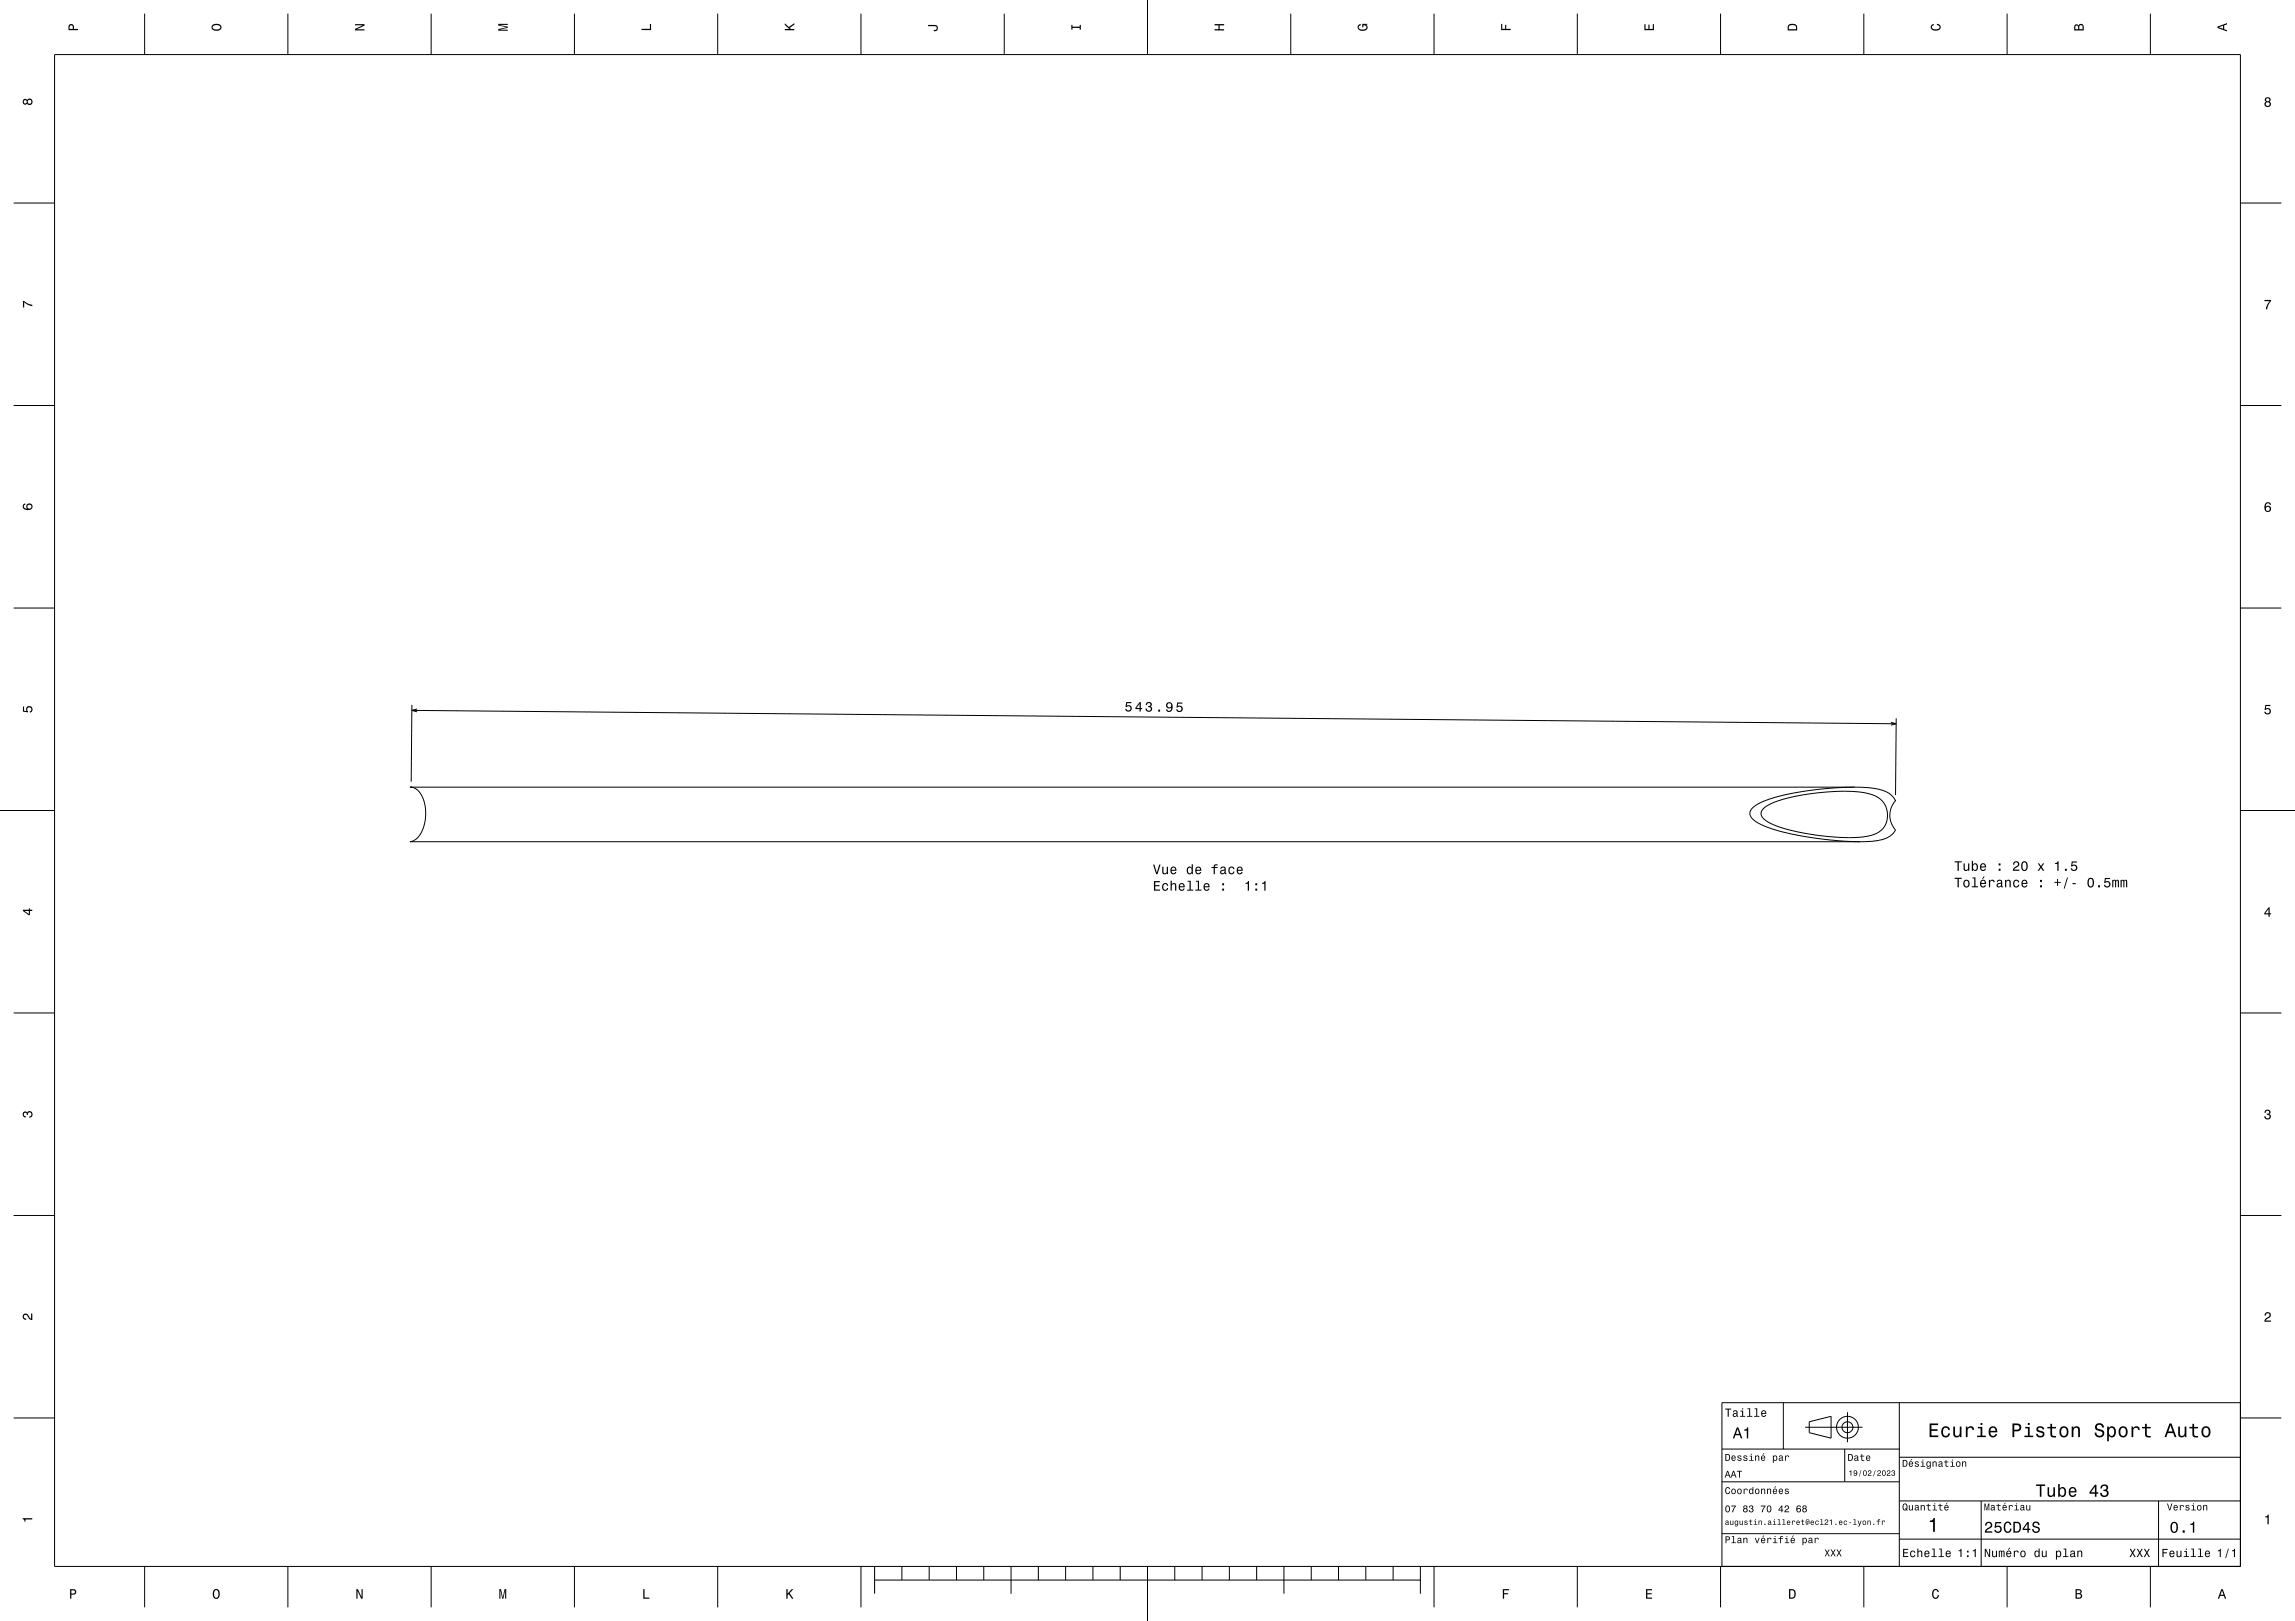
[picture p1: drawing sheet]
<svg xmlns="http://www.w3.org/2000/svg" width="841mm" height="594mm" viewBox="0 0 841 594" stroke-linecap="round" stroke-linejoin="round" font-family="sans-serif">
<g fill="none" stroke="#000" stroke-width=".37">
<path d="M20 20h801v554h-801zM53 5v15M105.5 5v15M158 5v15M210.5 5v15M263 5v15M315.5 5v15M368 5v15M420.5 0v20M473 5v15M525.5 5v15M578 5v15"/>
<path d="M630.5 5v15M683 5v15M735.5 5v15M788 5v15M5 74.4h15M821 74.4h15M5 148.6h15M821 148.6h15M5 222.8h15M821 222.8h15M150.9 258.3l-.2 28.2M152.9 259.8l-2 .5 1.9 .6"/>
<path d="M150.9 260.3l543.9 4.9M692.9 264.7l1.9 .5-1.9 .5M694.9 263.2l-.3 28.2M0 297h20M150.4 288.4l-.2 .1h.7M150.4 288.4a5 5 0 0 1 4.4 3.6 15.2 15.2 0 0 1-1.7 15l-1.3 .9-1.6 .5M150.4 288.4h529.2M646.2 296.3a21.1 21.1 0 0 1 10.1-4.1 73.6 73.6 0 0 1 28.4-1.4 7.8 7.8 0 0 1 7 7.4 7.8 7.8 0 0 1-6.4 8 58 58 0 0 1-20.1-.2 47.1 47.1 0 0 1-17.6-5 3 3 0 0 1-1.9-4zM679.6 288.4a27.1 27.1 0 0 1 11.9 1.9l2.1 1.6 1 1.5a8.1 8.1 0 0 0 0 10.8 9.5 9.5 0 0 1-8.5 4.1l-4.4 .1M679.6 288.4a101.5 101.5 0 0 0-33.2 5.2 8.3 8.3 0 0 0-5 3.7 2.97 2.97 0 0 0 1.6 3.5 30 30 0 0 0 10.2 4 131.3 131.3 0 0 0 28.5 3.6M821 297h20M150.2 308.4h531.5"/>
<path d="M150.2 308.4h.1M5 371.2h15M821 371.2h15M5 445.4h15M821 445.4h15M5 519.6h15M653.5 514v17M677 517.5v11M696 514v60M821 519.6h15M821 514h-190v60M631 531h65"/>
<path d="M661.5 523h21M663 521l8-2v8l-8-2zM676 531v12M696 534h125M631 543h65M696 550h125M726 550v24M791 550v24M53 574v15M105.5 574v15M158 574v15M210.5 574v15"/>
<path d="M263 574v15M315.5 574v15M320.5 579h200M320.5 574v10M330.5 574v5M340.5 574v5M350.5 574v5M360.5 574v5M370.5 574v10M380.5 574v5M390.5 574v5M400.5 574v5"/>
<path d="M410.5 574v5M420.5 574v20M430.5 574v5M440.5 574v5M450.5 574v5M460.5 574v5M470.5 574v10M480.5 574v5M490.5 574v5M500.5 574v5M510.5 574v5M520.5 574v10"/>
<path d="M525.5 574v15M578 574v15M630.5 574v15M631 562h65M683 574v15M696 564h125M735.5 574v15M788 574v15"/>
<circle cx="677" cy="523" r="2"/>
<circle cx="677" cy="523" r="4"/>
</g>
<g fill="#000">
<path d="M25.3 9.1l-.2 2h3.5v-.5h-1.5a1.19 1.19 0 0 0-.2-1.5 1.19 1.19 0 0 0-1.6 0zM25.6 9.5h1l.1 1.1h-1.2z" fill-rule="evenodd"/>
<path d="M78 9.1a1.2 1.2 0 0 0-.5 1.2 1.2 1.2 0 0 0 1 .9 1.93 1.93 0 0 0 2.7-1.2 2.03 2.03 0 0 0-3.2-.9zM78 9.7l1.3-.5a1.14 1.14 0 0 1 1.5 .8 1.65 1.65 0 0 1-2.9 0z" fill-rule="evenodd"/>
<path d="M130.1 8.9h3.5v.5l-2.9 1.3h2.9v.5h-3.5v-.6l2.9-1.3h-2.9z" fill-rule="evenodd"/>
<path d="M182.6 8.7h3.5v.4h-3.2l3.2 .7v.4l-3.2 .7h3.2v.4h-3.5v-.7l3.1-.6-3.1-.6z" fill-rule="evenodd"/>
<path d="M235.1 10.6h3.1v-1.8h.4v2.2h-3.5z" fill-rule="evenodd"/>
<path d="M287.6 8.5l1.5 1.4 2-1.4v.5l-1.7 1.2 .4 .4h1.3v.5h-3.5v-.5h1.6l-1.6-1.5z" fill-rule="evenodd"/>
<path d="M340.1 9.1h2.3a1.17 1.17 0 0 1 1.3 1.3 1.17 1.17 0 0 1-1.5 1v-.4a.74 .74 0 0 0 1.1-.5 .74 .74 0 0 0-.9-.9h-2.3z" fill-rule="evenodd"/>
<path d="M392.6 9.1h.4v.7h2.7v-.7h.4v1.8h-.4v-.7h-2.7v.7h-.4z" fill-rule="evenodd"/>
<path d="M445.1 8.8h3.5v.5h-1.7v1.4h1.7v.5h-3.5v-.5h1.4v-1.4h-1.4z" fill-rule="evenodd"/>
<path d="M497.8 9.2l.8-.4v.5l-.5 .2a.7 .7 0 0 0 .2 1.1l.4 .2a1.58 1.58 0 0 0 2-.8 .93 .93 0 0 0-1.1-.8v.8h-.4v-1.3h1.9v.3l-.5 .1 .4 .4a1.19 1.19 0 0 1-.9 1.7 1.6 1.6 0 0 1-2-.1 1.6 1.6 0 0 1-.3-1.9z" fill-rule="evenodd"/>
<path d="M550.1 8.8h.4v1.8h1.1v-1.5h.4v1.5h1.6v.4h-3.5z" fill-rule="evenodd"/>
<path d="M602.6 8.9h.4v1.7h1.1v-1.6h.4v1.6h1.2v-1.8h.4v2.3h-3.5z" fill-rule="evenodd"/>
<path d="M655.5 9a2.17 2.17 0 0 0-.4 2.2h3.5v-1.2a1.92 1.92 0 0 0-3.1-1zM655.8 9.4l.4-.2a1.29 1.29 0 0 1 1.5 .1 1.29 1.29 0 0 1 .5 1.4h-2.7z" fill-rule="evenodd"/>
<path d="M707.8 9.2l.8-.4v.4l-.7 .8a1.66 1.66 0 0 0 2.9 0l-.3-.5-.7-.3v-.5a1.24 1.24 0 0 1 1.4 1.1 1.24 1.24 0 0 1-1.1 1.4 1.93 1.93 0 0 1-2.6-1.2z" fill-rule="evenodd"/>
<path d="M760.3 9.2l-.2 2h3.5v-1.4a.98 .98 0 0 0-.7-1 .98 .98 0 0 0-1.2 .6l-.5-.5zM760.6 9.5h.8l.1 1.2h-1zM762.1 9.4h.9l.2 1.3h-1.2z" fill-rule="evenodd"/>
<path d="M812.6 9.7v.6l3.5 1.2v-.4l-1-.4v-1.4l1-.4v-.4zM813.1 10l1.5-.5v1z" fill-rule="evenodd"/>
<path d="M8.6 36.5a1 1 0 0 0-.1 1.5 1 1 0 0 0 1.4-.1 1.09 1.09 0 0 0 1.7 .2 1.09 1.09 0 0 0 0-1.6 1.09 1.09 0 0 0-1.7 .2l-.4-.5zM10.1 37.3a.75 .75 0 0 1 1.5 0 .75 .75 0 0 1-1.5 0zM8.7 37.3a.6 .6 0 0 1 1.2 0 .6 .6 0 0 1-1.2 0z" fill-rule="evenodd"/>
<path d="M830.2 35.9l-.3 .9 .5 .4a1.09 1.09 0 0 0-.2 1.7 1.09 1.09 0 0 0 1.6 0 1.09 1.09 0 0 0-.2-1.7 .95 .95 0 0 0 .3-1.3 .95 .95 0 0 0-1.4-.2zM830.3 38.2a.71 .71 0 0 1 1.4 0 .71 .71 0 0 1-1.4 0zM830.4 36.6a.6 .6 0 0 1 1.2 0 .6 .6 0 0 1-1.2 0z" fill-rule="evenodd"/>
<path d="M8.4 110.3h.4l1.4 .9 1.6 .5v.5l-1.5-.5-1.4-.9v1.9h-.5z" fill-rule="evenodd"/>
<path d="M829.8 109.9h2.4v.4l-.9 1.4-.5 1.6h-.5l.2-.8 1.2-2.1h-1.9z" fill-rule="evenodd"/>
<path d="M8.6 184.8a1.44 1.44 0 0 0 .1 1.7 1.44 1.44 0 0 0 1.6 .4 1.26 1.26 0 0 0 1.6-.9 1.26 1.26 0 0 0-1.1-1.5 1.11 1.11 0 0 0-1.1 .7 1.11 1.11 0 0 0 .3 1.2 1.02 1.02 0 0 1-1.3-.8l.2-.5 .4-.1v-.5zM10 185.7a.75 .75 0 0 1 1.5 0 .75 .75 0 0 1-1.5 0z" fill-rule="evenodd"/>
<path d="M830.3 184.3a2.4 2.4 0 0 0 .2 3.2 1.16 1.16 0 0 0 1.5-.3 1.16 1.16 0 0 0-.2-1.6 1.16 1.16 0 0 0-1.5 .1 1.02 1.02 0 0 1 .8-1.3l.6 .6h.5a1.11 1.11 0 0 0-.7-1 1.11 1.11 0 0 0-1.2 .3zM830.3 186.5a.75 .75 0 0 1 1.5 0 .75 .75 0 0 1-1.5 0z" fill-rule="evenodd"/>
<path d="M412.7 257.2l-.3 1.9h.4a.8 .8 0 0 1 1.3-.2 .8 .8 0 0 1-.1 1.2 .8 .8 0 0 1-1.2-.3h-.5a1.21 1.21 0 0 0 1.5 1 1.21 1.21 0 0 0 .8-1.6 1.21 1.21 0 0 0-1.7-.6l.2-.9h1.5v-.4zM417.6 257.3l-1.6 2.1v.4l1.6 .1v.8h.4v-.8h.5v-.4h-.5l.1-2.2zM417.6 257.9v1.5h-1.1zM420.2 257.5l-.3 .9h.4a.62 .62 0 0 1 .4-.8 .62 .62 0 0 1 .7 .3 .62 .62 0 0 1-.2 .8h-.5v.4a.74 .74 0 0 1 1 .7 .74 .74 0 0 1-.8 .8 .74 .74 0 0 1-.7-1h-.4a1.15 1.15 0 0 0 1.5 1.2 1.15 1.15 0 0 0 .4-1.9 1.01 1.01 0 0 0 0-1.5 1.01 1.01 0 0 0-1.5 .1zM424.4 260v.8h.7v-.8zM427.6 257.6a1.15 1.15 0 0 0 0 1.7 1.15 1.15 0 0 0 1.6-.1 1.02 1.02 0 0 1-.8 1.3l-.5-.1-.1-.5h-.5a1.23 1.23 0 0 0 1.5 1 1.23 1.23 0 0 0 .9-1.5 1.42 1.42 0 0 0-.3-1.7 1.42 1.42 0 0 0-1.8-.1zM427.8 258.4a.75 .75 0 0 1 1.5 0 .75 .75 0 0 1-1.5 0zM431.4 257.4l-.3 1.9h.4a.8 .8 0 0 1 1.2-.3 .8 .8 0 0 1 0 1.3 .8 .8 0 0 1-1.2-.4h-.5a1.21 1.21 0 0 0 1.5 1.1 1.21 1.21 0 0 0 .8-1.6 1.21 1.21 0 0 0-1.7-.6l.1-1h1.6v-.4z" fill-rule="evenodd"/>
<path d="M8.4 258.9h.4v1.5l1 .2a1.21 1.21 0 0 1 .5-1.8 1.21 1.21 0 0 1 1.7 .8 1.21 1.21 0 0 1-1.1 1.6v-.5a.8 .8 0 0 0 .4-1.2 .8 .8 0 0 0-1.3-.1 .8 .8 0 0 0 .3 1.2v.4l-1.9-.2z" fill-rule="evenodd"/>
<path d="M830.1 258.3h1.9v.4h-1.5l-.2 1a1.21 1.21 0 0 1 1.8 .5 1.21 1.21 0 0 1-.8 1.7 1.21 1.21 0 0 1-1.5-1.1h.4a.8 .8 0 0 0 1.2 .4 .8 .8 0 0 0 .1-1.3 .8 .8 0 0 0-1.2 .3h-.5z" fill-rule="evenodd"/>
<path d="M150.5 288.3h.4v.3h-.4z" fill-rule="evenodd"/>
<path d="M694.4 293.2h.4v.3h-.4z" fill-rule="evenodd"/>
<path d="M422.5 316.8l1.2 3.5h.5l1.1-3.5h-.5l-.9 3-.9-3zM425.9 317.6v1.8a.89 .89 0 0 0 .6 1 .89 .89 0 0 0 1.1-.5v.4h.4v-2.7h-.4l-.1 1.9-.7 .5-.4-.4-.1-2zM429.2 317.9a1.46 1.46 0 0 0-.3 1.6 1.46 1.46 0 0 0 1.5 .9l.7-.9-1.3 .5-.5-.9h1.8v-.2a1.12 1.12 0 0 0-.6-1.3 1.12 1.12 0 0 0-1.3 .3zM429.5 318.1l.8-.1 .4 .7h-1.4zM435.2 317.9a1.49 1.49 0 0 0-.3 1.6 1.49 1.49 0 0 0 1.2 .9l.6-.5v.4h.4v-3.6h-.4v1.3l-.8-.5zM435.5 318.2l.2-.2a.98 .98 0 0 1 1 1 .98 .98 0 0 1-1 1l-.3-.6zM438.3 317.9a1.45 1.45 0 0 0-.3 1.6 1.45 1.45 0 0 0 1.5 .9l.7-.9-1.3 .5-.5-.9h1.8v-.2a1.12 1.12 0 0 0-.6-1.3 1.12 1.12 0 0 0-1.3 .3zM438.6 318.1l.8-.1 .4 .7h-1.4zM443.9 317.7v.4h.8v2.2h.5v-2.2h1v-.4h-1l.1-.5 .9-.1v-.4h-.5a.81 .81 0 0 0-1 1zM447.5 317.8l-.3 .6h.4a.55 .55 0 0 1 .7-.5 .55 .55 0 0 1 .3 .7 1.07 1.07 0 0 0-1.2 .3 1.07 1.07 0 0 0-.1 1.3 1.05 1.05 0 0 0 1.5-.2l.1 .3h.5l-.2-.4v-1.6a1.02 1.02 0 0 0-.7-.8 1.02 1.02 0 0 0-1 .3zM447.6 319.3l1.1-.4v.5a.59 .59 0 0 1-.6 .6 .59 .59 0 0 1-.6-.6zM450.4 317.9a1.45 1.45 0 0 0-.2 1.7 1.45 1.45 0 0 0 1.5 .7l.7-.9h-.4l-.5 .6a1.01 1.01 0 0 1-.9-1 1.01 1.01 0 0 1 .9-1l.4 .5h.5a1.09 1.09 0 0 0-.8-.9 1.09 1.09 0 0 0-1.2 .3zM453.5 317.9a1.46 1.46 0 0 0-.3 1.6 1.46 1.46 0 0 0 1.5 .9l.7-.9-1.4 .5-.4-.9h1.8v-.2a1.12 1.12 0 0 0-.6-1.3 1.12 1.12 0 0 0-1.3 .3zM453.8 318.1l.8-.1 .3 .7h-1.3z" fill-rule="evenodd"/>
<path d="M716.3 315.6v.4h1v3.1h.5v-3.1h1.1v-.4zM719.5 316.4v1.8a.89 .89 0 0 0 .7 1 .89 .89 0 0 0 1-.5v.4h.4v-2.7h-.4v1.9l-.7 .5-.5-.4v-2zM722.6 315.5v3.6h.4v-.4a.92 .92 0 0 0 1 .5 .92 .92 0 0 0 .8-.8 1.21 1.21 0 0 0-.1-1.6 1.21 1.21 0 0 0-1.5-.2l-.2 .2v-1.3zM723.2 317l.2-.2a.98 .98 0 0 1 1 .9 .98 .98 0 0 1-1 1l-.3-.5zM725.9 316.7a1.45 1.45 0 0 0-.3 1.6 1.45 1.45 0 0 0 1.5 .8l.6-.8-1.3 .4-.4-.8h1.8v-.2a1.12 1.12 0 0 0-.6-1.3 1.12 1.12 0 0 0-1.3 .3zM726.2 316.9l.8-.2 .3 .8h-1.3zM732.4 318.3v.8h.7v-.8zM732.4 316.4v.7h.7v-.7zM738 315.9l-.3 .9h.4a.7 .7 0 0 1 .5-.8 .7 .7 0 0 1 .9 .5 .7 .7 0 0 1-.5 .9l-.3 .1a1.64 1.64 0 0 0-1.1 1.6h2.4v-.4h-1.9l.8-.8a1.17 1.17 0 0 0 1-1.7 1.17 1.17 0 0 0-1.9-.3zM741 316a2.02 2.02 0 0 0 .9 3.2 2.03 2.03 0 0 0 .9-3.2 1.11 1.11 0 0 0-1.8 0zM741.5 316.1l.4-.1a1.71 1.71 0 0 1 0 2.8l-.4-.1-.3-.7v-1.2zM746.7 316.4l.9 1.3-.9 1.4h.5l.7-1.1 .7 1.1h.6l-1-1.4 .9-1.3h-.5l-.7 1-.6-1zM753.1 316.2v.4h.8v2.5h.5v-3.5zM756.7 318.3v.8h.7v-.8zM759.2 315.7l-.3 1.8h.4a.8 .8 0 0 1 1.3-.2 .8 .8 0 0 1-.1 1.2 .8 .8 0 0 1-1.2-.3h-.5a1.21 1.21 0 0 0 1.5 1 1.21 1.21 0 0 0 .8-1.6 1.21 1.21 0 0 0-1.7-.6l.1-.9h1.6v-.4z" fill-rule="evenodd"/>
<path d="M8.4 333.4v.4l2.1 1.6h.5v-1.6h.8v-.4h-.8v-.5h-.4v.5zM9 333.8h1.6v1.1z" fill-rule="evenodd"/>
<path d="M422.9 322.9v3.5h2.2v-.5h-1.8v-1.1h1.6v-.5h-1.6v-1h1.7v-.4zM426.1 323.9a1.45 1.45 0 0 0-.2 1.7 1.45 1.45 0 0 0 1.5 .8l.7-1h-.4l-.5 .6a1.01 1.01 0 0 1-.9-1 1.01 1.01 0 0 1 1-1l.3 .6h.5a1.09 1.09 0 0 0-.8-1 1.09 1.09 0 0 0-1.2 .3zM429 322.7v3.7h.4v-1.6a.63 .63 0 0 1 .5-.8 .63 .63 0 0 1 .7 .7v1.7h.5v-1.8a.88 .88 0 0 0-.6-1 .88 .88 0 0 0-1.1 .5v-1.4zM432.2 323.9a1.45 1.45 0 0 0-.2 1.7 1.45 1.45 0 0 0 1.4 .8l.7-.8-1.3 .4-.4-.9h1.8v-.2a1.12 1.12 0 0 0-.6-1.2 1.12 1.12 0 0 0-1.4 .2zM432.6 324.2l.7-.2 .4 .8h-1.3zM435.2 322.7v.4h.7v2.9h-.9v.4h2.3v-.4h-.9v-3.3zM438.2 322.7v.4h.7v2.9h-.9v.4h2.3v-.4h-.9v-3.3zM441.3 323.9a1.45 1.45 0 0 0-.2 1.7 1.45 1.45 0 0 0 1.4 .8l.7-.8-1.3 .4-.4-.9h1.8v-.2a1.12 1.12 0 0 0-.6-1.2 1.12 1.12 0 0 0-1.4 .2zM441.7 324.2l.7-.2 .4 .8h-1.3zM447.9 325.6v.8h.7v-.8zM447.9 323.7v.7h.7v-.7z" fill-rule="evenodd"/>
<path d="M456.4 323.5v.4h.8v2.5h.5v-3.6zM460 325.6v.8h.7v-.8zM460 323.7v.7h.7v-.7zM462.5 323.5v.4h.8v2.5h.5v-3.6z" fill-rule="evenodd"/>
<path d="M716.3 321.6v.5h1v3h.5v-3h1.1v-.5zM719.7 322.7a1.45 1.45 0 0 0-.2 1.7 1.45 1.45 0 0 0 1.6 .7 1.39 1.39 0 0 0 .6-1.9 1.39 1.39 0 0 0-2-.5zM720.1 323l.2-.2a.99 .99 0 0 1 1 1 .99 .99 0 0 1-1 1l-.4-.6zM722.8 321.5v.4h.7v2.9h-.9v.3h2.2v-.3h-.9v-3.3zM726.8 321.2l-.5 .9h.3l.7-.9zM725.9 322.7a1.45 1.45 0 0 0-.3 1.7 1.45 1.45 0 0 0 1.5 .8l.6-.8-1.3 .4-.4-.9h1.8v-.2a1.12 1.12 0 0 0-.6-1.2 1.12 1.12 0 0 0-1.3 .2zM726.2 322.9l.8-.1 .3 .7h-1.3zM728.8 322.4v2.7h.5l.2-2.1 .7-.2 .3 .5h.5a.89 .89 0 0 0-.7-.9 .89 .89 0 0 0-1.1 .5v-.5zM732 322.6l-.3 .6h.4a.55 .55 0 0 1 .7-.5 .55 .55 0 0 1 .4 .8h-.2a.91 .91 0 0 0-1.3 .5 .91 .91 0 0 0 .7 1.2l.9-.4 .1 .3 .6 .1-.3-.4v-1.6a1.02 1.02 0 0 0-1.7-.6zM732.2 324.1l1.1-.3v.4a.59 .59 0 0 1-.6 .7 .59 .59 0 0 1-.6-.7zM734.7 322.4v2.7h.5v-1.9l.7-.5 .5 .5v1.9h.4v-1.7a.89 .89 0 0 0-.6-1 .89 .89 0 0 0-1 .5v-.5zM738 322.7a1.45 1.45 0 0 0-.2 1.7 1.45 1.45 0 0 0 1.5 .8l.6-1h-.4l-.4 .6a1.02 1.02 0 0 1-1-1 1.02 1.02 0 0 1 1-1l.4 .5h.4a1.09 1.09 0 0 0-.7-.9 1.09 1.09 0 0 0-1.2 .3zM741 322.7a1.45 1.45 0 0 0-.2 1.7 1.45 1.45 0 0 0 1.4 .8l.7-.8-1.3 .4-.4-.9h1.8v-.2a1.12 1.12 0 0 0-.6-1.2 1.12 1.12 0 0 0-1.4 .2zM741.4 322.9l.7-.1 .4 .7h-1.3zM747.6 324.4v.7h.7v-.7zM747.6 322.4v.8h.7v-.8zM753.8 322.1v1.1h-1v.3h1v1.1h.4v-1.1h1v-.3h-1v-1.1zM757.5 321.5l-1.3 4.1h.4l1.2-4.1zM759.5 323.6v.4h1.2v-.4zM765.2 322.1a2.02 2.02 0 0 0 .9 3.1 2.03 2.03 0 0 0 .9-3.1 1.11 1.11 0 0 0-1.8 0zM765.8 322.1l.3-.1a1.71 1.71 0 0 1 0 2.8l-.5-.3-.1-.4v-1.3zM768.8 324.4v.7h.7v-.7zM771.3 321.7l-.2 1.9h.4a.8 .8 0 0 1 1.2-.3 .8 .8 0 0 1-.1 1.3 .8 .8 0 0 1-1.2-.4h-.4a1.21 1.21 0 0 0 1.5 1.1 1.21 1.21 0 0 0 .8-1.7 1.21 1.21 0 0 0-1.8-.5l.2-1h1.5v-.4zM774 322.4v2.7h.4l.1-2 .3-.4 .2 .3 .1 2.1h.3l.1-2 .3-.4 .3 .5v1.9h.4v-2.2l-.3-.5-.8 .3-.5-.4-.5 .4v-.3zM777.1 322.4v2.7h.4v-2l.3-.4 .3 .3v2.1h.4v-2l.4-.4 .2 .5v1.9h.4v-2.2l-.2-.5-.9 .3-.5-.4-.4 .4v-.3z" fill-rule="evenodd"/>
<path d="M831.3 332.5l-1.6 2.1v.5h1.6v.8h.4v-.8h.5v-.4h-.5v-2.2zM831.3 333.1v1.6h-1.1z" fill-rule="evenodd"/>
<path d="M8.6 407.6a.86 .86 0 0 1 1.4 .1 1.18 1.18 0 0 1 2 .2 1.18 1.18 0 0 1-1.3 1.7v-.5a.72 .72 0 0 0 .9-.7 .72 .72 0 0 0-.8-.7 .72 .72 0 0 0-.6 .9h-.4a.62 .62 0 0 0-.4-.8 .62 .62 0 0 0-.8 .4 .62 .62 0 0 0 .5 .8h.4l-.1 .5a1.17 1.17 0 0 1-1-.7 1.17 1.17 0 0 1 .2-1.2z" fill-rule="evenodd"/>
<path d="M830.1 406.9a1.01 1.01 0 0 1 1.5-.2 1.01 1.01 0 0 1 0 1.6 1.18 1.18 0 0 1-.2 2 1.18 1.18 0 0 1-1.7-1.3h.5a.72 .72 0 0 0 .7 .9 .72 .72 0 0 0 .7-.8 .72 .72 0 0 0-.9-.6v-.4a.62 .62 0 0 0 .8-.4 .62 .62 0 0 0-.5-.8 .62 .62 0 0 0-.7 .5v.4h-.5z" fill-rule="evenodd"/>
<path d="M8.6 481.6l.8-.3 .6 .2 1.4 1.7v-1.9h.4v2.4a2.76 2.76 0 0 1-2-1.8 .69 .69 0 0 0-1.1 .5 .69 .69 0 0 0 .9 .8l-.1 .5a1.19 1.19 0 0 1-1.1-.7 1.19 1.19 0 0 1 .2-1.4z" fill-rule="evenodd"/>
<path d="M830.2 481.1a1.18 1.18 0 0 1 1.9 .3 1.18 1.18 0 0 1-1 1.7l-.8 .8h1.9v.4h-2.4a2.76 2.76 0 0 1 1.8-2 .69 .69 0 0 0-.5-1.1 .69 .69 0 0 0-.8 .9h-.5z" fill-rule="evenodd"/>
<path d="M632.2 516.2v.3h.9v2.7h.4v-2.7h.9v-.3zM635.3 517l-.3 .5h.4a.47 .47 0 0 1 .5-.4 .47 .47 0 0 1 .4 .6 .87 .87 0 0 0-1.2 .3 .87 .87 0 0 0 .2 1.2l1.1-.3 .1 .2 .5 .1v-.3l-.3-.1-.2-1.9-.6-.1zM635.4 518.3l.9-.3v.4a.51 .51 0 0 1-.5 .5 .51 .51 0 0 1-.5-.5zM637.8 516.9v.3h.6v1.6h-.8v.4h2v-.4h-.8v-1.9zM638.4 516.1v.4h.4v-.4zM640.4 516.1v.3h.6v2.4h-.8v.4h1.9v-.4h-.8v-2.7zM643 516.1v.3h.6v2.4h-.8v.4h1.9v-.4h-.7v-2.7zM645.6 517.1a1.18 1.18 0 0 0-.2 1.6 1.18 1.18 0 0 0 1.5 .3l.3-.5-1.1 .4-.4-.8 1.6-.2a.96 .96 0 0 0-.5-1 .96 .96 0 0 0-1.2 .2zM645.9 517.3l.7-.2 .3 .7h-1.2z" fill-rule="evenodd"/>
<path d="M632.2 532.8v2.5h.9a1.28 1.28 0 0 0 1-1.2 1.28 1.28 0 0 0-1-1.3zM632.6 533.1a.96 .96 0 0 1 1.1 1 .96 .96 0 0 1-1.1 .9zM634.7 533.6a.96 .96 0 0 0-.2 1.4 .96 .96 0 0 0 1.4 0l.1-.2-.9 .3-.3-.7 1.3-.1a.8 .8 0 0 0-.5-.9 .8 .8 0 0 0-.9 .2zM634.9 533.7l.6-.1 .2 .6h-.9zM636.9 533.5l-.2 .1a1 1 0 0 0 1.2 1.1 .45 .45 0 0 1-.5 .4 .45 .45 0 0 1-.4-.4h-.3a.7 .7 0 0 0 .9 .7 .7 .7 0 0 0 .3-1.1l-.8-.3a.38 .38 0 0 1 .3-.5 .38 .38 0 0 1 .4 .4h.3l-.4-.5zM639 533.5l-.1 .1a1 1 0 0 0 1.1 1.1 .45 .45 0 0 1-.4 .4 .45 .45 0 0 1-.5-.4h-.3a.7 .7 0 0 0 1 .7 .7 .7 0 0 0 .2-1.1l-.7-.3a.38 .38 0 0 1 .3-.5 .38 .38 0 0 1 .4 .4h.3l-.4-.5zM641.2 533.4v.3h.5v1.3h-.7v.3h1.6v-.3h-.6v-1.6zM641.7 532.7v.4h.3v-.4zM643.2 533.4v1.9h.3v-1.4l.5-.3 .3 .3 .1 1.4h.3v-1.3a.63 .63 0 0 0-.5-.7 .63 .63 0 0 0-.7 .4v-.3zM646.2 532.5l-.4 .6 .8-.6zM645.5 533.6a.95 .95 0 0 0-.1 1.4 .95 .95 0 0 0 1.4 0l.1-.2-1 .3-.3-.7 1.3-.1a.8 .8 0 0 0-.4-.9 .8 .8 0 0 0-1 .2zM645.8 533.7l.5-.1 .3 .6h-1zM649.7 533.4v2.7h.3v-1.1l.1 .2a.89 .89 0 0 0 1.2-.9 .89 .89 0 0 0-1.2-.8l-.1 .2v-.3zM650.1 533.8l.2-.2a.7 .7 0 0 1 .7 .7 .7 .7 0 0 1-.7 .7l-.3-.3zM652.1 533.5l-.2 .4h.3a.39 .39 0 0 1 .4-.3 .39 .39 0 0 1 .3 .5 .73 .73 0 0 0-.9 .3 .73 .73 0 0 0 .1 .9l.9-.2 .5 .2v-.2l-.4-1.6zM652.1 534.7a.45 .45 0 0 1 .9 0 .45 .45 0 0 1-.9 0zM654.1 533.4v1.9h.4l.1-1.6 .5-.1 .6 .4a.64 .64 0 0 0-.5-.7 .64 .64 0 0 0-.8 .4v-.3z" fill-rule="evenodd"/>
<path d="M636.4 523.1l-1.4 4h.5l.4-1.2h1.6l.5 1.2h.5l-1.5-4zM636.7 523.7l.7 1.7h-1.3zM639.2 523.8v.4h.9v2.9h.5v-4h-.4a.88 .88 0 0 1-1 .7z" fill-rule="evenodd"/>
<path d="M677.2 532.8v2.5h.9a1.28 1.28 0 0 0 1-1.2 1.28 1.28 0 0 0-1-1.3zM677.6 533.1a.96 .96 0 0 1 1.1 1 .96 .96 0 0 1-1.1 .9zM679.7 533.5l-.2 .4h.3a.39 .39 0 0 1 .5-.3 .39 .39 0 0 1 .3 .5 .73 .73 0 0 0-1 .3 .73 .73 0 0 0 .2 .9l.9-.2 .4 .2v-.2l-.3-1.6zM679.8 534.7a.42 .42 0 0 1 .8 0 .42 .42 0 0 1-.8 0zM682.1 532.9v.5h-.5v.3h.5l.1 1.5 .9 .2v-.3l-.6-.1-.1-.4v-.9h.7v-.3h-.7v-.5zM684 533.6a.95 .95 0 0 0-.1 1.4 .95 .95 0 0 0 1.4 0l.1-.2-1 .3-.3-.7 1.3-.1a.8 .8 0 0 0-.4-.9 .8 .8 0 0 0-1 .2zM684.3 533.7l.5-.1 .3 .6h-1z" fill-rule="evenodd"/>
<path d="M697.2 535v2.5h.9a1.28 1.28 0 0 0 1-1.3 1.28 1.28 0 0 0-1-1.2zM697.6 535.3a.96 .96 0 0 1 1.1 .9 .96 .96 0 0 1-1.1 1zM700.4 534.7l-.4 .6 .7-.6zM699.7 535.7a.96 .96 0 0 0-.2 1.4 .96 .96 0 0 0 1.4 .1l.1-.3-.9 .3-.3-.6 1.3-.2a.8 .8 0 0 0-.5-.8 .8 .8 0 0 0-.9 .1zM699.9 535.9l.6-.1 .2 .5h-.9zM701.9 535.6l-.2 .2a1 1 0 0 0 1.2 1 .45 .45 0 0 1-.5 .5 .45 .45 0 0 1-.4-.4h-.3a.71 .71 0 0 0 .9 .7 .71 .71 0 0 0 .3-1.2l-.8-.2a.38 .38 0 0 1 .3-.5 .38 .38 0 0 1 .4 .3h.3l-.4-.5zM704 535.6v.3h.5v1.3h-.7v.3h1.7v-.3h-.7v-1.6zM704.5 534.9v.3h.3v-.3zM706.1 535.7a.98 .98 0 0 0-.3 1.2 .98 .98 0 0 0 1.2 .5l.2-.2a.52 .52 0 0 1-.2 .7 .52 .52 0 0 1-.7-.3h-.3a.78 .78 0 0 0 .9 .6 .78 .78 0 0 0 .6-.8v-1.9h-.3v.3l-.6-.3zM706.4 535.9l.1-.1a.7 .7 0 0 1 .7 .7 .7 .7 0 0 1-.7 .7l-.2-.4zM708.2 535.5v2h.3v-1.4l.5-.4 .3 .3 .1 1.5h.3v-1.3a.63 .63 0 0 0-.5-.7 .63 .63 0 0 0-.7 .3v-.3zM710.6 535.6l-.2 .5h.3a.39 .39 0 0 1 .4-.4 .39 .39 0 0 1 .3 .6 .73 .73 0 0 0-.9 .2 .73 .73 0 0 0 .1 1l.9-.3 .5 .3v-.3l-.4-1.6zM710.6 536.8a.45 .45 0 0 1 .9 0 .45 .45 0 0 1-.9 0zM712.9 535v.6h-.5v.3h.5l.2 1.5 .9 .1v-.3h-.7v-.4v-.9h.7v-.3h-.7v-.6zM714.8 535.6v.3h.5v1.3h-.6v.3h1.6v-.3h-.6v-1.6zM715.3 534.9v.3h.4v-.3zM717 535.7a.95 .95 0 0 0-.1 1.5 .95 .95 0 0 0 1.5-.3v-.4a.85 .85 0 0 0-.4-.9 .85 .85 0 0 0-1 .1zM717.2 535.9l.2-.1a.66 .66 0 0 1 .7 .7 .66 .66 0 0 1-.9 .6zM719 535.5v2h.3l.1-1.4 .5-.4 .3 .3v1.5h.3v-1.3a.63 .63 0 0 0-.4-.7 .63 .63 0 0 0-.8 .3v-.3z" fill-rule="evenodd"/>
<path d="M707.1 521.6v5h3.2v-.6h-2.5v-1.7h2.2v-.6h-2.2v-1.5h2.4v-.6zM711.8 523.2a2.07 2.07 0 0 0-.4 2.4 2.07 2.07 0 0 0 2.2 1l.8-.7 .2-.7h-.6a.95 .95 0 0 1-.9 1 .95 .95 0 0 1-1-.9 1.35 1.35 0 0 1-.1-1.5 1.35 1.35 0 0 1 1.4-.6l.5 .8h.7a1.56 1.56 0 0 0-1.1-1.3 1.56 1.56 0 0 0-1.7 .5zM715.8 522.7v2.6a1.27 1.27 0 0 0 .9 1.4 1.27 1.27 0 0 0 1.5-.7v.6h.6v-3.9h-.6v2.3a.92 .92 0 0 1-.6 1.1 .92 .92 0 0 1-1.2-.4v-3zM720.4 522.7v3.9h.6v-2.2a.95 .95 0 0 1 .5-1.1 .95 .95 0 0 1 1.2 .3l.1 .4h.6a1.28 1.28 0 0 0-1-1.4 1.28 1.28 0 0 0-1.4 .8v-.7zM724.8 522.9v.5h1v2.7h-1.3v.5h3.2v-.5h-1.3v-3.2zM725.8 521.4v.8h.6v-.8zM729.1 523.2a2.2 2.2 0 0 0 1.2 3.6 1.52 1.52 0 0 0 1.5-1.3h-.6l-.3 .5-.5 .2a1.08 1.08 0 0 1-1-1.3h2.5a1.66 1.66 0 0 0-.7-2 1.66 1.66 0 0 0-2.1 .3zM729.6 523.5a.94 .94 0 0 1 1.2-.2 .94 .94 0 0 1 .5 1h-1.9zM737.5 521.6v5h.6v-2.1a1.92 1.92 0 0 0 2.6-1.4 1.33 1.33 0 0 0-1.5-1.5zM738.1 522.2a1.6 1.6 0 0 1 1.8 .5 .86 .86 0 0 1 0 .9 .86 .86 0 0 1-.9 .3h-.9zM742.1 522.9v.5h1v2.7h-1.3v.5h3.3v-.5h-1.3v-3.2zM743.1 521.4v.8h.7v-.8zM746.6 522.9a1.08 1.08 0 0 0-.3 1.2 1.08 1.08 0 0 0 1 .7l1.1 .4a.86 .86 0 0 1-.7 1.1 .86 .86 0 0 1-1-.9h-.6a1.48 1.48 0 0 0 1.9 1.4 1.48 1.48 0 0 0 .9-2.1l-1.9-.6a.76 .76 0 0 1 .6-1 .76 .76 0 0 1 .9 .7h.6a1.55 1.55 0 0 0-2.5-.9zM751.4 521.7v1.2h-1.1v.5h1.1v2.6a1.49 1.49 0 0 0 2 .7v-.5a.97 .97 0 0 1-1.4-.5v-2.3h1.4v-.5h-1.4v-1.2zM755.1 523.2a2.07 2.07 0 0 0-.3 2.4 2.07 2.07 0 0 0 2.2 1 2.08 2.08 0 0 0 1-2.5 2.08 2.08 0 0 0-2.4-1.3zM755.6 523.6a.96 .96 0 0 1 1-.4 .96 .96 0 0 1 .7 .8 1.33 1.33 0 0 1 0 1.6 1.33 1.33 0 0 1-1.4 .5 1.94 1.94 0 0 1-.3-2.5zM759.2 522.7v3.9h.6v-2.2a.9 .9 0 0 1 .6-1.1 .9 .9 0 0 1 1.1 .5v2.8h.7v-2.5a1.27 1.27 0 0 0-.9-1.4 1.27 1.27 0 0 0-1.5 .6v-.6zM768.1 521.9a1.38 1.38 0 0 0-.3 1.5 1.38 1.38 0 0 0 1.3 .9 1.1 1.1 0 0 1 1.3 1.3 1.19 1.19 0 0 1-1.3 .5 1.19 1.19 0 0 1-.9-1.1h-.7a1.73 1.73 0 0 0 2.2 1.8 1.73 1.73 0 0 0 1-2.6l-1.1-.4a1.01 1.01 0 0 1-1.2-.9 .99 .99 0 0 1 1.1-.8 .99 .99 0 0 1 .8 1h.7a1.67 1.67 0 0 0-1-1.6 1.67 1.67 0 0 0-1.9 .4zM772.2 522.7v5.4h.6v-2.1a1.32 1.32 0 0 0 1.4 .7 1.32 1.32 0 0 0 1.1-1.1 1.9 1.9 0 0 0 0-2 1.9 1.9 0 0 0-1.8-.9l-.7 .6v-.6zM773.1 523.6a.9 .9 0 0 1 .9-.4 .9 .9 0 0 1 .7 .8 1.3 1.3 0 0 1 0 1.5 1.3 1.3 0 0 1-1.3 .6 1.99 1.99 0 0 1-.3-2.5zM776.8 523.2a2.07 2.07 0 0 0-.3 2.4 2.07 2.07 0 0 0 2.2 1 2.08 2.08 0 0 0 1-2.5 2.08 2.08 0 0 0-2.4-1.3zM777.3 523.6a.96 .96 0 0 1 1-.4 .96 .96 0 0 1 .7 .8 1.33 1.33 0 0 1 0 1.6 1.33 1.33 0 0 1-1.4 .5 1.95 1.95 0 0 1-.3-2.5zM781.1 522.7v3.9h.6v-2.2a.95 .95 0 0 1 .5-1.1 .95 .95 0 0 1 1.2 .3l.1 .4h.6a1.28 1.28 0 0 0-1-1.4 1.28 1.28 0 0 0-1.4 .8v-.7zM786 521.7v1.2h-1v.5h1l.1 2.6a1.49 1.49 0 0 0 2 .7v-.5a.97 .97 0 0 1-1.4-.5v-2.3h1.4v-.5h-1.4v-1.2zM795 521.6l-1.8 5h.6l.6-1.5h2l.5 1.5h.7l-1.9-5zM795.4 522.3l.7 2.2h-1.5zM798.2 522.7v2.6a1.27 1.27 0 0 0 .9 1.4 1.27 1.27 0 0 0 1.5-.7v.6h.6v-3.9h-.6v2.3a.92 .92 0 0 1-.6 1.1 .92 .92 0 0 1-1.1-.4l-.1-3zM803.4 521.7v1.2h-1.1v.5h1.1v2.6a1.49 1.49 0 0 0 2.1 .7v-.5a.97 .97 0 0 1-1.4-.5l-.1-2.3h1.5v-.5h-1.5v-1.2zM807.1 523.2a2.07 2.07 0 0 0-.3 2.4 2.07 2.07 0 0 0 2.3 1 2.08 2.08 0 0 0 1-2.5 2.08 2.08 0 0 0-2.4-1.3zM807.6 523.6a.96 .96 0 0 1 1-.4 .96 .96 0 0 1 .7 .8 1.33 1.33 0 0 1 .1 1.6 1.33 1.33 0 0 1-1.5 .5 1.95 1.95 0 0 1-.3-2.5z" fill-rule="evenodd"/>
<path d="M8.3 556.3h3.5v.5h-2.5v.8h-.3z" fill-rule="evenodd"/>
<path d="M632.9 539l-.9 2.5h.3l.3-.8h1l.2 .8h.4l-.9-2.5zM633.1 539.3l.4 1.1h-.8zM635.1 539l-.9 2.5h.3l.3-.8h1l.2 .8h.4l-1-2.5zM635.3 539.3l.3 1.1h-.7zM636.5 539v.3h.8v2.2h.3v-2.2h.7v-.3z" fill-rule="evenodd"/>
<path d="M632.4 552l-.1 .4a1.14 1.14 0 0 0-.1 1.3 1.14 1.14 0 0 0 1.3 .4 1.31 1.31 0 0 0 .5-1.5 1.31 1.31 0 0 0-1.3-.9zM632.8 552a1.01 1.01 0 0 1 .9 .9 1.01 1.01 0 0 1-.6 1l-.5-.5zM634.4 551.7v.3h1.4l-.9 1.6-.1 .6h.3l1-2.5zM639 551.8l-.2 .7 .3 .3a.78 .78 0 0 0-.1 1.2 .78 .78 0 0 0 1.2 0 .78 .78 0 0 0-.2-1.2 .72 .72 0 0 0 .1-1.1 .72 .72 0 0 0-1.1 .1zM639.1 553.5a.51 .51 0 0 1 1 0 .51 .51 0 0 1-1 0zM639.2 552.3a.42 .42 0 0 1 .8 0 .42 .42 0 0 1-.8 0zM641.1 551.8l-.2 .7h.3a.44 .44 0 0 1 .3-.6 .44 .44 0 0 1 .5 .2 .44 .44 0 0 1-.1 .6h-.4v.3a.53 .53 0 0 1 .7 .4 .53 .53 0 0 1-.5 .6 .53 .53 0 0 1-.5-.6h-.3a.82 .82 0 0 0 1.1 .8 .82 .82 0 0 0 .2-1.4 .72 .72 0 0 0 0-1.1 .72 .72 0 0 0-1.1 .1zM645.3 551.7v.3h1.3l-.9 1.6-.1 .6h.4l1-2.5zM647.6 552l-.2 .4a1.14 1.14 0 0 0 0 1.3 1.14 1.14 0 0 0 1.2 .4 1.31 1.31 0 0 0 .6-1.5 1.31 1.31 0 0 0-1.3-.9zM648 552a1.01 1.01 0 0 1 .9 .9 1.01 1.01 0 0 1-.6 1l-.5-.5zM652.8 551.7l-1.1 1.8h1.1v.7h.3v-.7h.4v-.3h-.4v-1.5zM652.8 552.1v1.1h-.8zM654.2 551.9l-.3 .6h.4a.54 .54 0 0 1 .5-.5 .54 .54 0 0 1 .6 .6 .54 .54 0 0 1-.7 .4l-.6 .5-.2 .7h1.7v-.4h-1.3v-.1a1.33 1.33 0 0 0 1.1-1.9l-.6-.2zM658.6 551.8a1.51 1.51 0 0 0 .5 2.4 .82 .82 0 0 0 .9-1.1 .82 .82 0 0 0-1.4-.3l.3-.8 1.1 .3-.5-.6zM658.6 553.4a.53 .53 0 0 1 1 0 .53 .53 0 0 1-1 0zM660.7 551.8l-.2 .7 .3 .3a.78 .78 0 0 0-.1 1.2 .78 .78 0 0 0 1.2 0 .78 .78 0 0 0-.2-1.2 .72 .72 0 0 0 .1-1.1 .72 .72 0 0 0-1.1 .1zM660.8 553.5a.51 .51 0 0 1 1 0 .51 .51 0 0 1-1 0zM660.8 552.3a.45 .45 0 0 1 .9 0 .45 .45 0 0 1-.9 0z" fill-rule="evenodd"/>
<path d="M632.4 557.3l-.1 .4 .2-.1a.32 .32 0 0 1 .5-.2 .32 .32 0 0 1 .1 .4 .56 .56 0 0 0-.8 .3 .56 .56 0 0 0 .4 .7l.5-.2 .4 .2v-.2l-.3-1.3zM632.5 558.3a.35 .35 0 0 1 .7 0 .35 .35 0 0 1-.7 0zM634 557.2v1a.51 .51 0 0 0 .4 .6 .51 .51 0 0 0 .6-.3l.2 .3v-1.6h-.3v1.1l-.4 .3-.2-.2v-1.2zM635.8 557.4a.73 .73 0 0 0-.2 1 .73 .73 0 0 0 1.1 .1 .54 .54 0 0 1-.3 .6 .54 .54 0 0 1-.7-.2 .63 .63 0 0 0 .7 .5 .63 .63 0 0 0 .5-.7v-1.5l-.2 .3-.5-.3zM636 557.6l.1-.2a.52 .52 0 0 1 .6 .6 .52 .52 0 0 1-.7 .5zM637.5 557.2v1a.51 .51 0 0 0 .3 .6 .51 .51 0 0 0 .6-.3l.3 .3v-1.6h-.3v1.1l-.4 .3-.3-.2v-1.2zM639.4 557.3l-.1 .1a.8 .8 0 0 0 .9 .9 .36 .36 0 0 1-.4 .3 .36 .36 0 0 1-.4-.3h-.2a.56 .56 0 0 0 .8 .6 .56 .56 0 0 0 .2-1l-.7-.2a.31 .31 0 0 1 .3-.3 .31 .31 0 0 1 .3 .2h.3l-.4-.4zM641.3 556.8v.5h-.5v.2h.5l.1 1.2 .7 .1-.6-.6v-.7h.6v-.2h-.6v-.5zM642.8 557.3v.2h.4v1.1h-.5v.2h1.3v-.2h-.5v-1.3zM643.2 556.7v.3h.3v-.3zM644.4 557.2v1.6h.3v-1.1l.4-.3 .2 .2 .1 1.2h.2v-1a.51 .51 0 0 0-.3-.6 .51 .51 0 0 0-.6 .3zM646.5 558.3v.5h.4v-.5zM648 557.3l-.1 .4 .2-.1a.32 .32 0 0 1 .5-.2 .32 .32 0 0 1 .1 .4 .56 .56 0 0 0-.8 .3 .56 .56 0 0 0 .4 .7l.5-.2 .4 .2v-.2l-.3-1.3zM648.1 558.3a.35 .35 0 0 1 .7 0 .35 .35 0 0 1-.7 0zM649.7 557.3v.2h.4v1.1h-.5v.2h1.3v-.2h-.5v-1.3zM650.1 556.7v.3h.3v-.3zM651.5 556.7v.2h.4v1.7h-.6v.2h1.3v-.2h-.5v-1.9zM653.2 556.7v.2h.4v1.7h-.5v.2h1.3v-.2h-.6v-1.9zM655 557.4a.76 .76 0 0 0-.2 1.1 .76 .76 0 0 0 1.2 0v-.2l-.7 .3-.3-.5h1.1l-.2-.7-.5-.2zM655.2 557.5l.4-.1 .2 .5h-.8zM656.7 557.2v1.6h.2l.1-1.3 .4-.1 .5 .3a.51 .51 0 0 0-.4-.5 .51 .51 0 0 0-.6 .3zM658.4 557.4a.76 .76 0 0 0-.1 1.1 .76 .76 0 0 0 1.1 0l.1-.2-.8 .3-.2-.5h1l-.1-.7-.5-.2zM658.6 557.5l.5-.1 .2 .5h-.8zM660.4 556.8v.5h-.5v.2h.5l.1 1.2 .7 .1-.6-.6v-.7h.6v-.2h-.6v-.5zM662 556.9a1.3 1.3 0 0 0 .4 1.9l.3-.2a.84 .84 0 0 1-.8-.8 .84 .84 0 0 1 .7-.9l.2 .4a.6 .6 0 0 0-.6 .3 .6 .6 0 0 0 .1 .7l.8-.2a1.03 1.03 0 0 0-.8-1.4zM662.3 557.7l.5-.2-.1 .5-.3 .1zM663.6 557.4a.76 .76 0 0 0-.1 1.1 .76 .76 0 0 0 1.1 0l.1-.2-.7 .3-.3-.5h1l-.1-.7-.5-.2zM663.8 557.5l.5-.1 .2 .5h-.8zM665.4 557.4a.76 .76 0 0 0-.1 1.1 .76 .76 0 0 0 1.1 0l.1-.3h-.3l-.1 .3a.5 .5 0 0 1-.7-.5 .5 .5 0 0 1 .8-.4l.3 .1-.4-.5zM667.1 556.7v.2h.4v1.7h-.5v.2h1.2v-.2h-.5v-1.9zM668.8 556.9l-.2 .6h.3a.43 .43 0 0 1 .5-.5 .43 .43 0 0 1 .4 .5 .43 .43 0 0 1-.6 .4l-.6 .9h1.4v-.3l-1.1-.1a1.07 1.07 0 0 0 .9-1.5zM670.5 557.1v.3h.5v1.4h.2v-2zM672.6 558.3v.5h.4v-.5zM674 557.4a.76 .76 0 0 0-.1 1.1 .76 .76 0 0 0 1.1 0l.1-.2-.7 .3-.3-.5h1l-.1-.7-.5-.2zM674.2 557.5l.5-.1 .2 .5h-.8zM675.8 557.4a.76 .76 0 0 0-.1 1.1 .76 .76 0 0 0 1.1 0l.1-.3h-.3l-.1 .3a.5 .5 0 0 1-.6-.5 .5 .5 0 0 1 .7-.4l.3 .1-.4-.5zM677.6 557.9v.2h.7v-.2zM679.2 556.7v.2h.4v1.7h-.5v.2h1.3v-.2h-.5v-1.9zM680.7 557.2l.6 1.7-.5 .5h.4l1-2.2h-.3l-.5 1.3-.4-1.3zM682.5 558a.76 .76 0 0 0 1.5 0 .76 .76 0 0 0-1.5 0zM682.9 557.6l.1-.2a.53 .53 0 0 1 .6 .6 .53 .53 0 0 1-.7 .5zM684.3 557.2v1.6h.3v-1.1l.4-.3 .2 .2 .1 1.2h.2v-1a.51 .51 0 0 0-.3-.6 .51 .51 0 0 0-.6 .3zM686.4 558.3v.5h.4v-.5zM687.7 557.3v.2h.4v1.3h.3v-1.3h.6l-.6-.4 .6-.2v-.2h-.6l-.3 .6zM689.6 557.2v1.6h.3l.1-1.3 .4-.1 .4 .3a.51 .51 0 0 0-.4-.5 .51 .51 0 0 0-.6 .3z" fill-rule="evenodd"/>
<path d="M632.4 545.2l-.1 .5a1.11 1.11 0 0 0 0 1.4 1.11 1.11 0 0 0 1.4 .2l.3-.8h-.3l-.4 .7a1.01 1.01 0 0 1-.8-1 1.01 1.01 0 0 1 .8-1l.3 .5h.4l-.3-.6a.83 .83 0 0 0-1.3 .1zM634.6 545.7a.95 .95 0 0 0 0 1.5 .95 .95 0 0 0 1.4-.3l.1-.4a.85 .85 0 0 0-.4-.9 .85 .85 0 0 0-1.1 .1zM634.9 545.9l.1-.1a.66 .66 0 0 1 .8 .7 .66 .66 0 0 1-.9 .6zM636.8 545.7a.95 .95 0 0 0-.1 1.5 .95 .95 0 0 0 1.5-.3l.1-.4a.85 .85 0 0 0-.5-.9 .85 .85 0 0 0-1 .1zM637 545.9l.2-.1a.66 .66 0 0 1 .7 .7 .66 .66 0 0 1-.9 .6zM639 545.5v2h.3l.1-1.6 .5-.1 .6 .3a.64 .64 0 0 0-.5-.6 .64 .64 0 0 0-.7 .4v-.4zM641.1 545.7a.98 .98 0 0 0-.3 1.2 .98 .98 0 0 0 1.2 .5l.2-.2v.3h.3v-2.6h-.3v.9l-.6-.3zM641.3 545.9l.2-.1a.7 .7 0 0 1 .7 .7 .7 .7 0 0 1-.7 .7l-.2-.4zM643.3 545.7a.95 .95 0 0 0 0 1.5 .95 .95 0 0 0 1.4-.3l.1-.4a.85 .85 0 0 0-.5-.9 .85 .85 0 0 0-1 .1zM643.5 545.9l.2-.1a.66 .66 0 0 1 .7 .7 .66 .66 0 0 1-.9 .6zM645.4 545.5v2h.3v-1.4l.5-.3 .3 .2v1.5h.4v-1.3a.63 .63 0 0 0-.5-.7 .63 .63 0 0 0-.7 .3v-.3zM647.5 545.5v2h.3l.1-1.4 .4-.3 .4 .2v1.5h.3v-1.3a.63 .63 0 0 0-.4-.7 .63 .63 0 0 0-.8 .3v-.3zM650.5 544.7l-.3 .6 .7-.6zM649.9 545.7a.95 .95 0 0 0-.2 1.4 .95 .95 0 0 0 1.4 .1l.1-.3-.9 .3-.3-.6 1.2-.2a.8 .8 0 0 0-.4-.8 .8 .8 0 0 0-.9 .1zM650.1 545.9l.5-.1 .3 .5h-.9zM652 545.7a.95 .95 0 0 0-.1 1.4 .95 .95 0 0 0 1.4 .1l.1-.3-1 .3-.3-.6 1.3-.2a.8 .8 0 0 0-.4-.8 .8 .8 0 0 0-1 .1zM652.3 545.9l.5-.1 .3 .5h-1zM654.2 545.6l-.1 .2a1 1 0 0 0 1.1 1 .45 .45 0 0 1-.4 .5 .45 .45 0 0 1-.5-.4h-.3a.7 .7 0 0 0 1 .7 .7 .7 0 0 0 .2-1.2l-.8-.2a.38 .38 0 0 1 .3-.5 .38 .38 0 0 1 .5 .4l.3-.1-.4-.5z" fill-rule="evenodd"/>
<path d="M677.7 539.1v.3h.4v1.4h.3v-2zM679.4 539a.66 .66 0 0 0 0 .9 .66 .66 0 0 0 .9 0l-.2 .7-.9-.3a.75 .75 0 0 0 1 .4 .75 .75 0 0 0 .4-1 .75 .75 0 0 0-.3-.8 .75 .75 0 0 0-.9 .1zM679.5 539.4a.42 .42 0 0 1 .8 0 .42 .42 0 0 1-.8 0zM681.9 538.7l-.7 2.3h.2l.7-2.3zM682.9 539l-.2 .8a.81 .81 0 0 0 .7 1 1.02 1.02 0 0 0 .8-1.1 1.02 1.02 0 0 0-1.1-.9zM683.2 539.1a.76 .76 0 0 1 .6 .7 .76 .76 0 0 1-.6 .7l-.2-.7zM684.7 538.9l-.2 .6h.2a.43 .43 0 0 1 .5-.5 .43 .43 0 0 1 .4 .5 .43 .43 0 0 1-.5 .4l-.7 .9h1.4v-.3l-1-.1a1.06 1.06 0 0 0 .8-1.5zM687.1 538.7l-.7 2.3h.2l.7-2.3zM688.1 538.9l-.2 .6h.3a.43 .43 0 0 1 .5-.5 .43 .43 0 0 1 .4 .5 .43 .43 0 0 1-.6 .4l-.6 .9h1.4v-.3l-1.1-.1a1.06 1.06 0 0 0 .9-1.5zM689.8 539l-.2 .8a.81 .81 0 0 0 .7 1 1.02 1.02 0 0 0 .8-1.1 1.02 1.02 0 0 0-1.1-.9zM690.1 539.1a.76 .76 0 0 1 .7 .7 .76 .76 0 0 1-.7 .7l-.2-.7zM691.6 538.9l-.2 .6h.3a.43 .43 0 0 1 .4-.5 .43 .43 0 0 1 .4 .5 .43 .43 0 0 1-.5 .4l-.6 .9h1.3v-.3l-1-.1a1.06 1.06 0 0 0 .9-1.5zM693.3 538.9l-.2 .5h.3a.35 .35 0 0 1 .2-.4 .35 .35 0 0 1 .4 .1 .35 .35 0 0 1-.1 .5l-.3 .2a.42 .42 0 0 1 .6 .4 .42 .42 0 0 1-.5 .5 .42 .42 0 0 1-.4-.6h-.2a.66 .66 0 0 0 .9 .7 .66 .66 0 0 0 .2-1.1 .58 .58 0 0 0 0-.9 .58 .58 0 0 0-.9 .1z" fill-rule="evenodd"/>
<path d="M697.4 551.2l-.2 .5a1.12 1.12 0 0 0 .1 1.4 1.12 1.12 0 0 0 1.3 .2l.3 .3 .2-.2-.3-.3a1.26 1.26 0 0 0 .2-1.4 1.26 1.26 0 0 0-1.3-.7zM697.8 551.3h.5l.3 .5v1l-.3-.2-.2 .2 .2 .4a1.09 1.09 0 0 1-.9-.8 1.09 1.09 0 0 1 .4-1.1zM699.5 551.5v1.3a.63 .63 0 0 0 .4 .7 .63 .63 0 0 0 .8-.3v.3h.3v-2h-.3l-.1 1.4-.4 .4-.4-.3v-1.5zM701.9 551.6l-.2 .5h.3a.39 .39 0 0 1 .5-.4 .39 .39 0 0 1 .2 .6 .73 .73 0 0 0-.9 .2 .73 .73 0 0 0 .1 1l.9-.3 .5 .3v-.3l-.4-1.6zM701.9 552.8a.45 .45 0 0 1 .9 0 .45 .45 0 0 1-.9 0zM703.8 551.5v2h.4v-1.1a.45 .45 0 0 1 .3-.7 .45 .45 0 0 1 .5 .6v1.2h.3v-1.3a.63 .63 0 0 0-.4-.7 .63 .63 0 0 0-.8 .3v-.3zM706.4 551v.6h-.5v.3h.5l.2 1.5 .9 .1v-.3l-.7-.1v-.3v-.9h.7v-.3h-.7v-.6zM708.3 551.6v.3h.5v1.3h-.6v.3h1.6v-.3h-.6v-1.6zM708.8 550.9v.3h.4v-.3zM710.8 551v.6h-.6v.3h.6l.1 1.5 .9 .1v-.3l-.6-.1-.1-.3v-.9h.7v-.3h-.7v-.6zM713.4 550.7l-.4 .6 .7-.6zM712.7 551.7a.95 .95 0 0 0-.2 1.4 .95 .95 0 0 0 1.4 .1l.1-.3-.9 .3-.3-.6 1.3-.2a.8 .8 0 0 0-.5-.8 .8 .8 0 0 0-.9 .1zM712.9 551.9l.6-.1 .2 .5h-.9z" fill-rule="evenodd"/>
<path d="M727.2 551v2.5h.3v-2.3l.4 2.3h.3l.5-2.3v2.3h.3v-2.5h-.5l-.4 2.2-.5-2.2zM729.7 551.6l-.2 .5h.3a.39 .39 0 0 1 .5-.4 .39 .39 0 0 1 .3 .6 .73 .73 0 0 0-1 .2 .73 .73 0 0 0 .2 1l.9-.3 .4 .3v-.3l-.3-1.6zM729.8 552.8a.42 .42 0 0 1 .8 0 .42 .42 0 0 1-.8 0zM732.1 551v.6h-.5v.3h.5l.1 1.5 .9 .1v-.3l-.6-.1-.1-.3v-.9h.7v-.3h-.7v-.6zM734.7 550.7l-.4 .6 .8-.6zM734 551.7a.95 .95 0 0 0-.1 1.4 .95 .95 0 0 0 1.4 .1l.1-.3-1 .3-.3-.6 1.3-.2a.8 .8 0 0 0-.4-.8 .8 .8 0 0 0-1 .1zM734.3 551.9l.5-.1 .3 .5h-1zM736.1 551.5v2h.3l.2-1.6 .5-.1 .5 .3a.64 .64 0 0 0-.4-.6 .64 .64 0 0 0-.8 .4v-.4zM738.3 551.6v.3h.5v1.3h-.6v.3h1.6v-.3h-.6v-1.6zM738.8 550.9v.3h.4v-.3zM740.6 551.6l-.2 .5h.3a.39 .39 0 0 1 .4-.4 .39 .39 0 0 1 .3 .6 .73 .73 0 0 0-.9 .2 .73 .73 0 0 0 .1 1l.9-.3 .5 .3v-.3l-.4-1.6zM740.6 552.8a.45 .45 0 0 1 .9 0 .45 .45 0 0 1-.9 0zM742.5 551.5v1.3a.63 .63 0 0 0 .4 .7 .63 .63 0 0 0 .8-.3v.3h.3v-2h-.3v1.4l-.5 .4-.4-.3v-1.5z" fill-rule="evenodd"/>
<path d="M746.1 544v.5h1.4v4h.6v-4h1.3v-.5zM750.3 545v2.3a1.14 1.14 0 0 0 .8 1.2 1.14 1.14 0 0 0 1.4-.6v.6h.5v-3.5h-.5v2a.83 .83 0 0 1-.5 1 .83 .83 0 0 1-1.1-.4v-2.6zM754.2 543.8v4.7h.6v-.6a1.19 1.19 0 0 0 1.3 .7 1.19 1.19 0 0 0 .9-1.1 1.63 1.63 0 0 0 0-1.9 1.63 1.63 0 0 0-1.8-.6l-.4 .5v-1.7zM755 545.7a.81 .81 0 0 1 .9-.3 .81 .81 0 0 1 .6 .7 1.17 1.17 0 0 1 0 1.4 1.17 1.17 0 0 1-1.2 .5 1.78 1.78 0 0 1-.3-2.3zM758.5 545.4a1.87 1.87 0 0 0-.4 2.1 1.87 1.87 0 0 0 1.9 1l.9-1h-.6l-.7 .6a.98 .98 0 0 1-.9-1.2h2.2a1.5 1.5 0 0 0-.6-1.8 1.5 1.5 0 0 0-1.8 .3zM758.9 545.6a.85 .85 0 0 1 1-.1 .85 .85 0 0 1 .4 .9h-1.6zM767.7 544.1l-2 2.7v.6h2v1.1h.5v-1.1h.7v-.6h-.7v-2.7zM767.7 544.8v2h-1.5zM770.1 544.3l-.4 1.1h.6a.8 .8 0 0 1 .4-1 .8 .8 0 0 1 1 .4 .8 .8 0 0 1-.3 1l-.6 .1v.5a.93 .93 0 0 1 1.2 .6 .93 .93 0 0 1-.6 1.1 .93 .93 0 0 1-1.2-.6v-.4h-.6a1.51 1.51 0 0 0 1.9 1.5 1.51 1.51 0 0 0 .8-2.4l-.3-.1a1.3 1.3 0 0 0 0-2 1.3 1.3 0 0 0-1.9 .2z" fill-rule="evenodd"/>
<path d="M795.7 558.1a2.31 2.31 0 0 0 1 3.7 2.32 2.32 0 0 0 1.1-3.7 1.27 1.27 0 0 0-2.1 0zM796.4 558.2l.3-.1a1.95 1.95 0 0 1 0 3.2l-.6-.4-.2-.5v-1.4zM799.8 560.8v.8h.8v-.8zM802.6 558.4v.4h1v2.8h.5v-4h-.4a.88 .88 0 0 1-1.1 .8z" fill-rule="evenodd"/>
<path d="M794.1 551l.8 2.5h.4l.8-2.5h-.4l-.6 2.1-.7-2.1zM796.7 551.7a.95 .95 0 0 0-.2 1.4 .95 .95 0 0 0 1.4 .1l.1-.3h-.3a.49 .49 0 0 1-.6 .3 .49 .49 0 0 1-.3-.6l1.3-.2a.8 .8 0 0 0-.5-.8 .8 .8 0 0 0-.9 .1zM796.9 551.9l.6-.1 .2 .5h-.9zM798.8 551.5v2h.3l.1-1.6 .6-.1 .5 .3a.64 .64 0 0 0-.5-.6 .64 .64 0 0 0-.7 .4v-.4zM801 551.6l-.1 .2a1 1 0 0 0 1.1 1 .45 .45 0 0 1-.4 .5 .45 .45 0 0 1-.5-.4h-.3a.7 .7 0 0 0 1 .7 .7 .7 0 0 0 .2-1.2l-.7-.2a.38 .38 0 0 1 .3-.5 .38 .38 0 0 1 .4 .4l.3-.1-.4-.5zM803.2 551.6v.3h.5v1.3h-.7v.3h1.6v-.3h-.6v-1.6zM803.7 550.9v.3h.3v-.3zM805.3 551.7a.95 .95 0 0 0-.1 1.5 .95 .95 0 0 0 1.5-.3l.1-.4a.85 .85 0 0 0-.5-.9 .85 .85 0 0 0-1 .1zM805.5 551.9l.2-.1a.66 .66 0 0 1 .7 .7 .66 .66 0 0 1-.9 .6zM807.3 551.5v2h.4v-1.1a.45 .45 0 0 1 .3-.7 .45 .45 0 0 1 .5 .6v1.2h.4v-1.3a.63 .63 0 0 0-.5-.7 .63 .63 0 0 0-.7 .3v-.3z" fill-rule="evenodd"/>
<path d="M830.1 555.7l1.3-.7v3.5h-.5v-2.5h-.8z" fill-rule="evenodd"/>
<path d="M632.3 563v2.5h.4v-1.1a.8 .8 0 0 0 1.2-.4 .8 .8 0 0 0-.7-1zM632.7 563.3h.4a.42 .42 0 0 1 .5 .4 .42 .42 0 0 1-.5 .4h-.4zM634.6 562.9v.2h.5v2.1h-.6v.3h1.6v-.3h-.6v-2.3zM636.9 563.6l-.2 .5h.3a.39 .39 0 0 1 .5-.4 .39 .39 0 0 1 .2 .6 .73 .73 0 0 0-.9 .2 .73 .73 0 0 0 .1 1l.9-.3 .5 .3v-.3l-.4-1.6zM636.9 564.8a.45 .45 0 0 1 .9 0 .45 .45 0 0 1-.9 0zM638.8 563.5v2h.4v-1.4l.5-.4 .3 .3v1.5h.3v-1.3a.63 .63 0 0 0-.4-.7 .63 .63 0 0 0-.8 .3v-.3zM643 563.5l.8 2h.3l.7-2h-.3l-.6 1.6-.5-1.6zM646.2 562.7l-.4 .6 .8-.6zM645.5 563.7a.95 .95 0 0 0-.1 1.4 .95 .95 0 0 0 1.4 .1l.1-.3-1 .3-.3-.6 1.3-.2a.8 .8 0 0 0-.4-.8 .8 .8 0 0 0-1 .1zM645.8 563.9l.5-.1 .3 .5h-1zM647.6 563.5v2h.4l.1-1.6 .5-.1 .5 .3a.64 .64 0 0 0-.4-.6 .64 .64 0 0 0-.8 .4v-.4zM649.8 563.6v.3h.5v1.3h-.6v.3h1.6v-.3h-.6v-1.6zM650.3 562.9v.3h.4v-.3zM651.7 563.6v.3h.6v1.6h.3v-1.6h.7v-.3h-.7v-.3l.7-.1v-.3h-.6l-.4 .7zM654.2 563.6v.3h.5v1.3h-.7v.3h1.6v-.3h-.6v-1.6zM654.7 562.9v.3h.3v-.3zM657.1 562.7l-.4 .6 .7-.6zM656.4 563.7a.96 .96 0 0 0-.2 1.4 .96 .96 0 0 0 1.4 .1l.1-.3-.9 .3-.3-.6 1.2-.2a.8 .8 0 0 0-.4-.8 .8 .8 0 0 0-.9 .1zM656.6 563.9l.5-.1 .3 .5h-.9zM660.5 563.5v2.7h.3v-1l.1 .1a.89 .89 0 0 0 1.2-.8 .89 .89 0 0 0-1.2-.8l-.1 .1v-.3zM661 563.9l.1-.1a.7 .7 0 0 1 .7 .7 .7 .7 0 0 1-.7 .7l-.2-.4zM662.9 563.6l-.2 .5h.3a.39 .39 0 0 1 .5-.4 .39 .39 0 0 1 .3 .6 .73 .73 0 0 0-1 .2 .73 .73 0 0 0 .2 1l.8-.3 .5 .3v-.3l-.3-1.6zM663 564.8a.42 .42 0 0 1 .8 0 .42 .42 0 0 1-.8 0zM665 563.5v2h.3l.1-1.6 .6-.1 .5 .3a.64 .64 0 0 0-.5-.6 .64 .64 0 0 0-.7 .4v-.4z" fill-rule="evenodd"/>
<path d="M668.7 567.8l.7 1.2-.8 1.3h.4l.6-1 .6 1h.3l-.7-1.3 .7-1.2h-.4l-.5 .9-.6-.9zM670.8 567.8l.8 1.2-.8 1.3h.4l.5-1 .6 1h.4l-.8-1.3 .8-1.2h-.4l-.5 .9-.6-.9zM673 567.8l.7 1.2-.7 1.3h.3l.6-1 .6 1h.4l-.8-1.3 .7-1.2h-.3l-.6 .9-.5-.9z" fill-rule="evenodd"/>
<path d="M697.4 567.6v3h1.9v-.4h-1.5v-1h1.3v-.4h-1.3v-.9h1.5v-.3zM700.2 568.5a1.18 1.18 0 0 0-.2 1.6 1.18 1.18 0 0 0 1.6 .3l.3-.7h-.4l-.4 .6a.83 .83 0 0 1-.8-.9 .83 .83 0 0 1 1-.8l.2 .4h.4a.94 .94 0 0 0-.7-.8 .94 .94 0 0 0-1 .3zM702.6 567.5v3.1h.4v-1.7l.6-.4 .4 .4v1.7h.4v-1.6a.76 .76 0 0 0-.5-.8 .76 .76 0 0 0-.9 .4v-1.1zM705.4 568.5a1.18 1.18 0 0 0-.2 1.6 1.18 1.18 0 0 0 1.5 .3l.3-.5-1.1 .4-.4-.8 1.6-.2a.96 .96 0 0 0-.5-1 .96 .96 0 0 0-1.2 .2zM705.7 568.7l.6-.2 .4 .7h-1.2zM708 567.5v.3h.6v2.5h-.8v.3h1.9v-.3h-.7v-2.8zM710.6 567.5v.3h.6v2.5h-.8v.3h1.9v-.3h-.7v-2.8zM713.2 568.5a1.18 1.18 0 0 0-.2 1.6 1.18 1.18 0 0 0 1.5 .3l.3-.5-1.1 .4-.3-.8 1.5-.2a.96 .96 0 0 0-.5-1 .96 .96 0 0 0-1.2 .2zM713.5 568.7l.7-.2 .3 .7h-1.1z" fill-rule="evenodd"/>
<path d="M707.2 557.2a1.1 1.1 0 0 0 1.3-.9h.5v5h-.6v-3.6h-1.2z" fill-rule="evenodd"/>
<path d="M717.7 568.1v.3h.7v2.2h.4v-3.1zM720.8 569.9v.7h.6v-.7zM720.8 568.3v.6h.6v-.6zM722.9 568.1v.3h.7v2.2h.4v-3.1z" fill-rule="evenodd"/>
<path d="M727.3 567.6v3h.4v-2.5l1.1 2.5h.5v-3h-.4v2.4l-1.1-2.4zM730 568.3v1.5a.76 .76 0 0 0 .5 .8 .76 .76 0 0 0 .9-.4v.4h.4v-2.3h-.4v1.6l-.6 .4-.4-.3v-1.7zM732.5 568.3v2.3h.3v-1.8l.3-.3 .2 2.1h.4v-1.8l.3-.3 .2 2.1h.4l-.3-2.4-.7 .3-.4-.3-.4 .3v-.2zM736.2 567.2l-.4 .7 .9-.7zM735.4 568.5a1.18 1.18 0 0 0-.2 1.6 1.18 1.18 0 0 0 1.5 .3l.3-.5-1.1 .4-.4-.8 1.6-.2a.96 .96 0 0 0-.5-1 .96 .96 0 0 0-1.2 .2zM735.7 568.7l.6-.2 .4 .7h-1.2zM738 568.3v2.3h.3l.2-1.9 .6-.2 .3 .5h.4a.77 .77 0 0 0-.6-.8 .77 .77 0 0 0-.9 .4v-.3zM740.6 568.5a1.18 1.18 0 0 0-.2 1.7 1.18 1.18 0 0 0 1.6 .1 1.18 1.18 0 0 0 .2-1.6 1.18 1.18 0 0 0-1.6-.2zM740.9 568.7l.1-.1a.85 .85 0 0 1 .9 .8 .85 .85 0 0 1-.9 .9l-.3-.5zM745.7 568.5l-.2 .4a1.09 1.09 0 0 0 .1 1.2 1.09 1.09 0 0 0 1.2 .4l.2-.3v.4h.4v-3.1h-.3v1.1l-.7-.4zM746 568.7l.2-.1a.84 .84 0 0 1 .8 .8 .84 .84 0 0 1-.8 .9l-.3-.5zM748.2 568.3v1.5a.76 .76 0 0 0 .5 .8 .76 .76 0 0 0 1-.4v.4h.3v-2.3h-.4v1.6l-.6 .4-.4-.3v-1.7zM753.4 568.3v3.2h.4v-1.3l.1 .2a.8 .8 0 0 0 .9 .2 .8 .8 0 0 0 .5-.7 1.09 1.09 0 0 0 0-1.2 1.09 1.09 0 0 0-1.2-.4l-.3 .3v-.3zM753.9 568.7l.2-.1a.84 .84 0 0 1 .9 .8 .84 .84 0 0 1-.9 .9l-.3-.5zM756.2 567.5v.3h.6v2.5h-.8v.3h1.9v-.3h-.7v-2.8zM758.9 568.4l-.2 .5h.3a.47 .47 0 0 1 .6-.4 .47 .47 0 0 1 .3 .6 .87 .87 0 0 0-1.1 .3 .87 .87 0 0 0 .2 1.2l1-.3 .1 .2 .5 .1v-.3l-.2-.1-.3-1.9-.6-.1zM759 569.7l1-.3v.4a.51 .51 0 0 1-.5 .5 .51 .51 0 0 1-.5-.5zM761.2 568.3v2.3h.4l.1-1.7 .5-.4 .4 .4 .1 1.7h.3v-1.6a.76 .76 0 0 0-.5-.8 .76 .76 0 0 0-.9 .4v-.3z" fill-rule="evenodd"/>
<path d="M727.8 558l-.4 1.1h.5a.81 .81 0 0 1 .6-1 .81 .81 0 0 1 1 .6 .81 .81 0 0 1-.6 1l-.3 .1a1.86 1.86 0 0 0-1.3 1.8h2.8v-.5h-2.2l1-.9a1.34 1.34 0 0 0 1-1.9 1.34 1.34 0 0 0-2.1-.3zM731.2 557.7l-.3 2.1h.5a.91 .91 0 0 1 1.4-.2 .91 .91 0 0 1-.1 1.4 .91 .91 0 0 1-1.4-.4h-.5a1.38 1.38 0 0 0 1.7 1.2 1.38 1.38 0 0 0 .9-1.9 1.38 1.38 0 0 0-2-.6l.2-1.1h1.7v-.5zM734.6 558.1a2.32 2.32 0 0 0 1.1 3.6 1.51 1.51 0 0 0 1.5-1.5h-.6a.93 .93 0 0 1-1.2 1 2.08 2.08 0 0 1 .3-3.2l.5 .2 .4 .6h.5a1.36 1.36 0 0 0-1-1.2 1.36 1.36 0 0 0-1.5 .5zM737.8 557.6v4h1.3a2.19 2.19 0 0 0 1.2-3.5 2.5 2.5 0 0 0-2.5-.5zM738.3 558.1a1.57 1.57 0 0 1 1.8 1.2 1.57 1.57 0 0 1-1 1.9h-.8zM742.9 557.7l-1.7 2.4v.5h1.7v1h.6v-1h.5v-.4h-.5v-2.5zM742.9 558.4v1.8h-1.2zM745.1 557.9a1.24 1.24 0 0 0-.2 1.5 1.24 1.24 0 0 0 1.4 .5 .73 .73 0 0 1 .6 1.1 .73 .73 0 0 1-1.2 .2l-.5-.9h-.6a1.38 1.38 0 0 0 1.8 1.5 1.38 1.38 0 0 0 .8-2.1l-1.4-.5a.71 .71 0 0 1-.1-1.2 .71 .71 0 0 1 1.1 .5l.1 .3h.5a1.36 1.36 0 0 0-.8-1.2 1.36 1.36 0 0 0-1.5 .3z" fill-rule="evenodd"/>
<path d="M780.4 567.6l.9 1.4-1 1.6h.5l.7-1.2 .7 1.2h.4l-.9-1.6 .9-1.4h-.4l-.7 1.1-.6-1.1zM783 567.6l.9 1.4-.9 1.6h.4l.7-1.2 .7 1.2h.5l-1-1.6 .9-1.4h-.4l-.7 1.1-.6-1.1zM785.6 567.6l.9 1.4-.9 1.6h.4l.7-1.2 .7 1.2h.5l-1-1.6 .9-1.4h-.4l-.7 1.1-.6-1.1z" fill-rule="evenodd"/>
<path d="M792.4 567.6v3h.4v-1.4h1.3v-.4h-1.3v-.9h1.6v-.3zM795.2 568.5a1.18 1.18 0 0 0-.2 1.6 1.18 1.18 0 0 0 1.5 .3l.3-.5-1.1 .4-.4-.8 1.6-.2a.96 .96 0 0 0-.5-1 .96 .96 0 0 0-1.2 .2zM795.5 568.7l.6-.2 .4 .7h-1.2zM797.6 568.3v1.5a.76 .76 0 0 0 .5 .8 .76 .76 0 0 0 .9-.4v.4h.4v-2.3h-.4v1.6l-.6 .4-.4-.3v-1.7zM800.4 568.3v.4h.6v1.6h-.8v.3h2v-.3h-.8v-2zM801 567.5v.4h.4v-.4zM803 567.5v.3h.6v2.5h-.8v.3h1.9v-.3h-.7v-2.8zM805.6 567.5v.3h.6v2.5h-.8v.3h1.9v-.3h-.7v-2.8zM808.2 568.5a1.18 1.18 0 0 0-.2 1.6 1.18 1.18 0 0 0 1.5 .3l.3-.5-1.1 .4-.3-.8 1.5-.2a.96 .96 0 0 0-.5-1 .96 .96 0 0 0-1.2 .2zM808.5 568.7l.7-.2 .3 .7h-1.1z" fill-rule="evenodd"/>
<path d="M812.7 568.1v.3h.7v2.2h.4v-3.1zM816.5 567.5l-1.1 3.5h.3l1.1-3.5zM817.9 568.1v.3h.7v2.2h.4v-3.1z" fill-rule="evenodd"/>
<path d="M25.7 582.3v3.5h.5v-1.4a1.19 1.19 0 0 0 1.4-.3 1.19 1.19 0 0 0 .1-1.5zM26.2 582.8h.6a.6 .6 0 0 1 .7 .6 .6 .6 0 0 1-.8 .5h-.5z" fill-rule="evenodd"/>
<path d="M78.3 582.7a2.03 2.03 0 0 0 1 3.2 1.93 1.93 0 0 0 1.3-1.8 1.93 1.93 0 0 0-1.3-1.9zM78.9 582.8l.4-.1a1.66 1.66 0 0 1 0 2.8 1.68 1.68 0 0 1-.4-2.7z" fill-rule="evenodd"/>
<path d="M130.6 582.3h.5l1.4 2.9v-2.9h.4v3.5h-.5l-1.4-2.8v2.8h-.4z" fill-rule="evenodd"/>
<path d="M183 582.3h.6l.6 3.1 .7-3.1h.6v3.5h-.4v-3.1l-.6 3.1h-.5l-.6-3.1v3.1h-.4z" fill-rule="evenodd"/>
<path d="M235.7 582.3h.5v3.1h1.8v.4h-2.3z" fill-rule="evenodd"/>
<path d="M288.2 582.3h.4v1.7l1.5-1.7h.6l-1.3 1.5 1.4 2h-.6l-1.2-1.7-.4 .5v1.2h-.4z" fill-rule="evenodd"/>
<path d="M550.7 582.3h2.3v.5h-1.8v1h1.5v.4h-1.5v1.6h-.5z" fill-rule="evenodd"/>
<path d="M603.2 582.3h2.2v.5h-1.7v1h1.5v.4h-1.5v1.2h1.7v.4h-2.2z" fill-rule="evenodd"/>
<path d="M655.6 582.3v3.5h1.1a1.8 1.8 0 0 0 1.4-1.7 1.8 1.8 0 0 0-1.4-1.8zM656.1 582.8a1.37 1.37 0 0 1 1.5 1 1.37 1.37 0 0 1-.9 1.6h-.6z" fill-rule="evenodd"/>
<path d="M708.4 582.7a1.19 1.19 0 0 1 1.3-.4 1.19 1.19 0 0 1 .8 1.1h-.5l-.7-.7a1.66 1.66 0 0 0 0 2.8l.5-.2 .3-.8h.5a1.24 1.24 0 0 1-1.1 1.4 1.24 1.24 0 0 1-1.4-1v-1.6z" fill-rule="evenodd"/>
<path d="M760.6 582.3v3.5h1.3a.98 .98 0 0 0 1.1-.7 .98 .98 0 0 0-.6-1.2l.5-.7a.86 .86 0 0 0-1.1-.9zM761 582.8h.8a.53 .53 0 0 1 .6 .5 .53 .53 0 0 1-.7 .5h-.7zM761 584.2h.8a.61 .61 0 0 1 .7 .6 .61 .61 0 0 1-.7 .6h-.8z" fill-rule="evenodd"/>
<path d="M814 582.3l-1.3 3.5h.5l.3-1h1.4l.4 1h.5l-1.3-3.5zM814.2 582.8l.6 1.6h-1.1z" fill-rule="evenodd"/>
</g>
</svg>
